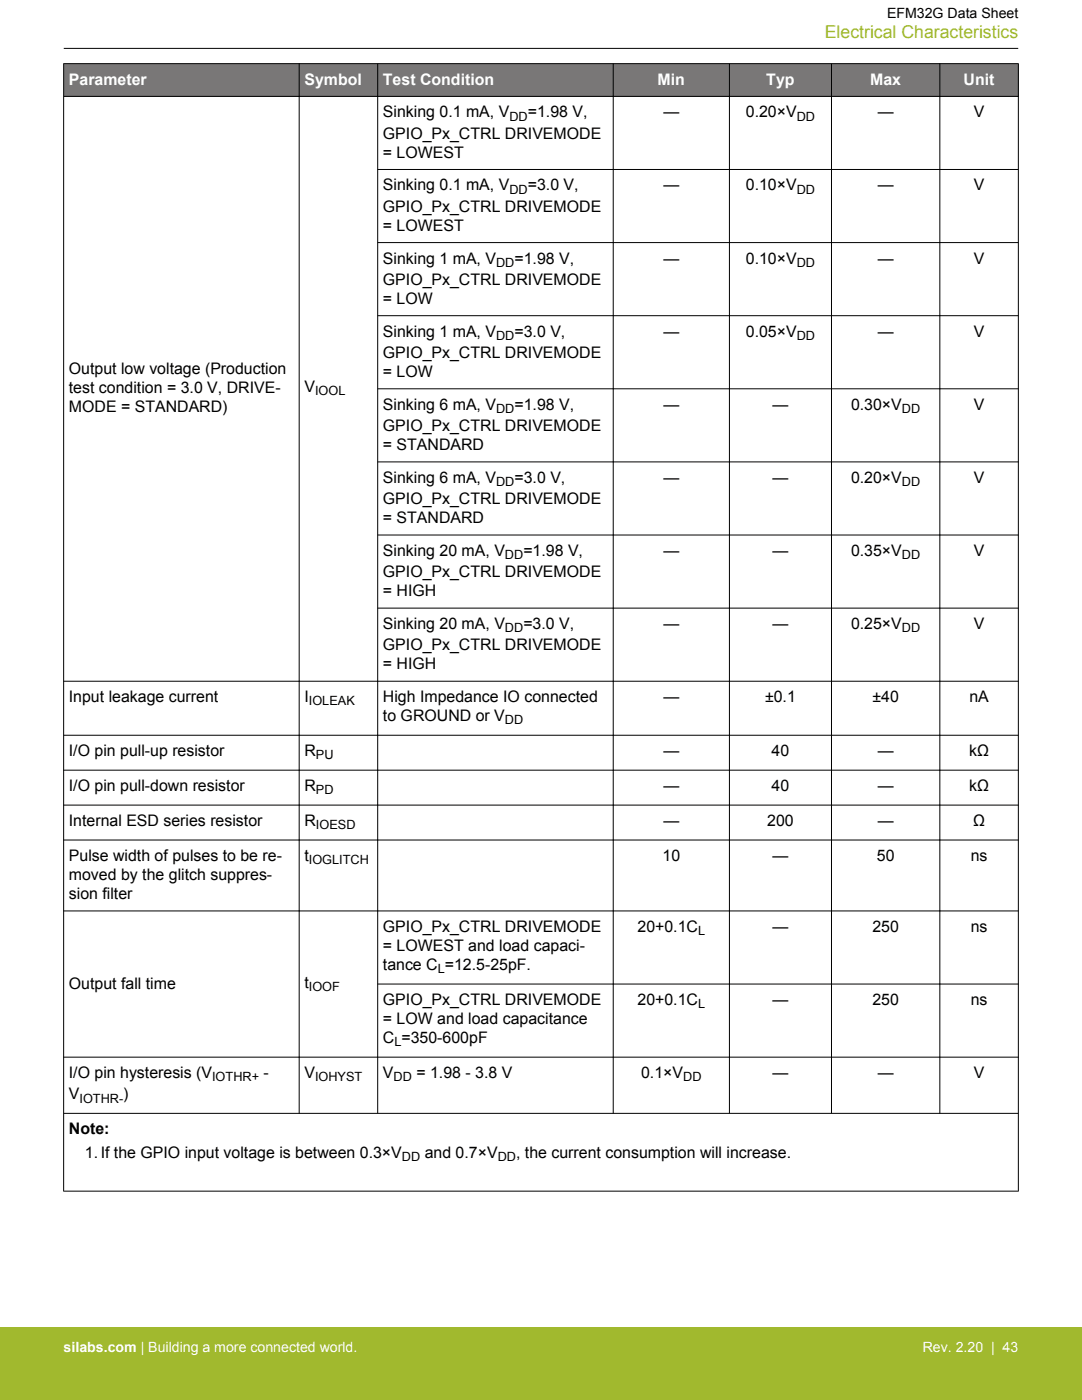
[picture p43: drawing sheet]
<svg xmlns="http://www.w3.org/2000/svg" width="216mm" height="279mm" viewBox="0 0 216 279" stroke-linecap="round" stroke-linejoin="round" font-family="sans-serif">
<defs><g id="words">
<text font-size="3.5" fill="#a1b92e" x="164.6" y="7.5">Electrical Characteristics</text>
<g font-size="3.2" fill="#fff">
<text x="13.7" y="16.9">Parameter</text>
<text x="60.7" y="16.9">Symbol</text>
<text x="76.4" y="16.9">Test Condition</text>
<text x="131.2" y="16.9">Min</text>
<text x="152.9" y="16.9">Typ</text>
<text x="173.6" y="16.9">Max</text>
<text x="192.3" y="16.9">Unit</text>
</g>
<g font-size="3.2">
<text x="76.4" y="23.4">Sinking 0.1 mA, V</text>
<text x="105.3" y="23.4">=1.98 V,</text>
<text x="132.4" y="23.4">—</text>
<text x="148.8" y="23.4">0.20×V</text>
<text x="175.1" y="23.4">—</text>
<text x="194.3" y="23.4">V</text>
<text x="76.4" y="27.7">GPIO_Px_CTRL DRIVEMODE</text>
<text x="76.4" y="31.5">= LOWEST</text>
<text x="76.4" y="38">Sinking 0.1 mA, V</text>
<text x="105.3" y="38">=3.0 V,</text>
<text x="132.4" y="38">—</text>
<text x="148.8" y="38">0.10×V</text>
<text x="175.1" y="38">—</text>
<text x="194.3" y="38">V</text>
<text x="76.4" y="42.3">GPIO_Px_CTRL DRIVEMODE</text>
<text x="76.4" y="46.1">= LOWEST</text>
<text x="76.4" y="52.6">Sinking 1 mA, V</text>
<text x="102.7" y="52.6">=1.98 V,</text>
<text x="132.4" y="52.6">—</text>
<text x="148.8" y="52.6">0.10×V</text>
<text x="175.1" y="52.6">—</text>
<text x="194.3" y="52.6">V</text>
<text x="76.4" y="56.8">GPIO_Px_CTRL DRIVEMODE</text>
<text x="76.4" y="60.7">= LOW</text>
<text x="76.4" y="67.2">Sinking 1 mA, V</text>
<text x="76.4" y="71.4">GPIO_Px_CTRL DRIVEMODE</text>
<text x="102.7" y="67.2">=3.0 V,</text>
<text x="132.4" y="67.2">—</text>
<text x="148.8" y="67.2">0.05×V</text>
<text x="175.1" y="67.2">—</text>
<text x="194.3" y="67.2">V</text>
<text x="13.7" y="74.7">Output low voltage (Production</text>
<text x="76.4" y="75.2">= LOW</text>
<text x="13.7" y="78.5">test condition = 3.0 V, DRIVE-</text>
<text x="13.7" y="82.3">MODE = STANDARD)</text>
<text x="60.7" y="78.3">V</text>
<text x="76.4" y="81.8">Sinking 6 mA, V</text>
<text x="102.7" y="81.8">=1.98 V,</text>
<text x="132.4" y="81.8">—</text>
<text x="154.1" y="81.8">—</text>
<text x="169.8" y="81.8">0.30×V</text>
<text x="194.3" y="81.8">V</text>
<text x="76.4" y="86">GPIO_Px_CTRL DRIVEMODE</text>
<text x="76.4" y="89.8">= STANDARD</text>
<text x="76.4" y="96.4">Sinking 6 mA, V</text>
<text x="76.4" y="100.6">GPIO_Px_CTRL DRIVEMODE</text>
<text x="102.7" y="96.4">=3.0 V,</text>
<text x="132.4" y="96.4">—</text>
<text x="154.1" y="96.4">—</text>
<text x="169.8" y="96.4">0.20×V</text>
<text x="194.3" y="96.4">V</text>
<text x="76.4" y="104.4">= STANDARD</text>
<text x="76.4" y="111">Sinking 20 mA, V</text>
<text x="104.4" y="111">=1.98 V,</text>
<text x="132.4" y="111">—</text>
<text x="154.1" y="111">—</text>
<text x="169.8" y="111">0.35×V</text>
<text x="194.3" y="111">V</text>
<text x="76.4" y="115.2">GPIO_Px_CTRL DRIVEMODE</text>
<text x="76.4" y="119">= HIGH</text>
<text x="76.4" y="125.5">Sinking 20 mA, V</text>
<text x="104.4" y="125.5">=3.0 V,</text>
<text x="132.4" y="125.5">—</text>
<text x="154.1" y="125.5">—</text>
<text x="169.8" y="125.5">0.25×V</text>
<text x="194.3" y="125.5">V</text>
<text x="76.4" y="129.8">GPIO_Px_CTRL DRIVEMODE</text>
<text x="76.4" y="133.6">= HIGH</text>
<text x="13.7" y="140.1">Input leakage current</text>
<text x="60.7" y="140.1">I</text>
<text x="76.4" y="140.1">High Impedance IO connected</text>
<text x="76.4" y="143.9">to GROUND or V</text>
<text x="132.4" y="140.1">—</text>
<text x="152.7" y="140.1">±0.1</text>
<text x="174.1" y="140.1">±40</text>
<text x="193.4" y="140.1">nA</text>
<text x="13.7" y="150.9">I/O pin pull-up resistor</text>
<text x="60.7" y="150.9">R</text>
<text x="132.4" y="150.9">—</text>
<text x="154" y="150.9">40</text>
<text x="175.1" y="150.9">—</text>
<text x="193.4" y="150.9">kΩ</text>
<text x="13.7" y="157.9">I/O pin pull-down resistor</text>
<text x="60.7" y="157.9">R</text>
<text x="132.4" y="157.9">—</text>
<text x="154" y="157.9">40</text>
<text x="175.1" y="157.9">—</text>
<text x="193.4" y="157.9">kΩ</text>
<text x="13.7" y="164.9">Internal ESD series resistor</text>
<text x="60.7" y="164.9">R</text>
<text x="132.4" y="164.9">—</text>
<text x="153.1" y="164.9">200</text>
<text x="175.1" y="164.9">—</text>
<text x="194.2" y="164.9">Ω</text>
<text x="13.7" y="171.8">Pulse width of pulses to be re-</text>
<text x="60.7" y="171.8">t</text>
<text x="132.2" y="171.8">10</text>
<text x="154.1" y="171.8">—</text>
<text x="175" y="171.8">50</text>
<text x="193.7" y="171.8">ns</text>
<text x="13.7" y="175.6">moved by the glitch suppres-</text>
<text x="13.7" y="179.4">sion filter</text>
<text x="76.4" y="186">GPIO_Px_CTRL DRIVEMODE</text>
<text x="127.2" y="186">20+0.1C</text>
<text x="154.1" y="186">—</text>
<text x="174.1" y="186">250</text>
<text x="193.7" y="186">ns</text>
<text x="76.4" y="189.8">= LOWEST and load capaci-</text>
<text x="13.7" y="197.3">Output fall time</text>
<text x="60.7" y="197.1">t</text>
<text x="76.4" y="193.6">tance C =12.5-25pF.</text>
<text x="76.4" y="200.6">GPIO_Px_CTRL DRIVEMODE</text>
<text x="127.2" y="200.6">20+0.1C</text>
<text x="154.1" y="200.6">—</text>
<text x="174.1" y="200.6">250</text>
<text x="193.7" y="200.6">ns</text>
<text x="76.4" y="204.4">= LOW and load capacitance</text>
<text x="76.4" y="208.2">C =350-600pF</text>
<text x="13.7" y="215.2">I/O pin hysteresis (V</text>
<text x="52.6" y="215.2">-</text>
<text x="60.7" y="215.2">V</text>
<text x="76.4" y="215.2">V</text>
<text x="83.1" y="215.2">= 1.98 - 3.8 V</text>
<text x="127.9" y="215.2">0.1×V</text>
<text x="154.1" y="215.2">—</text>
<text x="175.1" y="215.2">—</text>
<text x="194.3" y="215.2">V</text>
<text x="13.7" y="219.4">V</text>
<text x="24.6" y="219.4">)</text>
<text x="13.7" y="226.4">Note:</text>
<text x="16.9" y="231.1">1.If the GPIO input voltage is between 0.3×V</text>
<text x="84.7" y="231.1">and 0.7×V</text>
<text x="103" y="231.1">, the current consumption will increase.</text>
</g>
<text font-size="2.8" x="177" y="3.5">EFM32G Data Sheet</text>
<g font-size="2.8" fill="#fff">
<text x="12.7" y="269.9">silabs.com | Building a more connected world.</text>
<text x="184.1" y="269.9">Rev. 2.20 | 43</text>
</g>
<g font-size="2.5">
<text x="101.6" y="24">DD</text>
<text x="159" y="24">DD</text>
<text x="101.6" y="38.6">DD</text>
<text x="159" y="38.6">DD</text>
<text x="99" y="53.2">DD</text>
<text x="159" y="53.2">DD</text>
<text x="99" y="67.8">DD</text>
<text x="159" y="67.8">DD</text>
<text x="62.9" y="78.9">IOOL</text>
<text x="99" y="82.4">DD</text>
<text x="180" y="82.4">DD</text>
<text x="99" y="97">DD</text>
<text x="180" y="97">DD</text>
<text x="100.8" y="111.6">DD</text>
<text x="180" y="111.6">DD</text>
<text x="100.8" y="126.2">DD</text>
<text x="180" y="126.2">DD</text>
<text x="61.6" y="140.8">IOLEAK</text>
<text x="100.8" y="144.6">DD</text>
<text x="63" y="151.6">PU</text>
<text x="63" y="158.5">PD</text>
<text x="63" y="165.5">IOESD</text>
<text x="61.6" y="172.5">IOGLITCH</text>
<text x="139.3" y="186.6">L</text>
<text x="61.6" y="197.7">IOOF</text>
<text x="87.4" y="194.2">L</text>
<text x="139.3" y="201.2">L</text>
<text x="78.7" y="208.8">L</text>
<text x="42.3" y="215.8">IOTHR+</text>
<text x="62.9" y="215.8">IOHYST</text>
<text x="78.5" y="215.8">DD</text>
<text x="136.3" y="215.8">DD</text>
<text x="15.9" y="220">IOTHR-</text>
<text x="80.2" y="231.8">DD</text>
<text x="99.3" y="231.8">DD</text>
</g>
</g></defs>
<g fill="#797777">
<path d="M12.7 12.7h190.5v6.5h-190.5z" fill-rule="evenodd"/>
<path d="M12.7 12.7h190.5v6.5h-190.5z" fill-rule="evenodd"/>
</g>
<g fill="none" stroke="#000" stroke-width=".2">
<path d="M12.7 12.7h190.5M12.7 19.2h190.5M12.7 12.7v225.1M12.7 9.7h190.5M59.7 12.7v209.5M75.4 12.7v209.5M122.4 12.7v209.5M145.5 12.7v209.5M165.9 12.7v209.5M187.5 12.7v209.5M203.2 12.7v225.1M75.3 33.8h127.9"/>
<path d="M75.3 48.4h127.9M75.3 63h127.9M75.3 77.6h127.9M75.3 92.2h127.9M75.3 106.8h127.9M75.3 121.4h127.9M203.2 136h-190.5M12.7 146.7h190.5M12.7 153.7h190.5M12.7 160.7h190.5M12.7 167.6h190.5M12.7 181.8h190.5"/>
<path d="M75.3 196.4h127.9M203.2 211h-190.5M12.7 222.2h190.5M12.7 237.7h190.5"/>
</g>
<path d="M0 264.9h215.9v14.5h-215.9z" fill="#a1b92e"/>
<use href="#words"/>
</svg>
